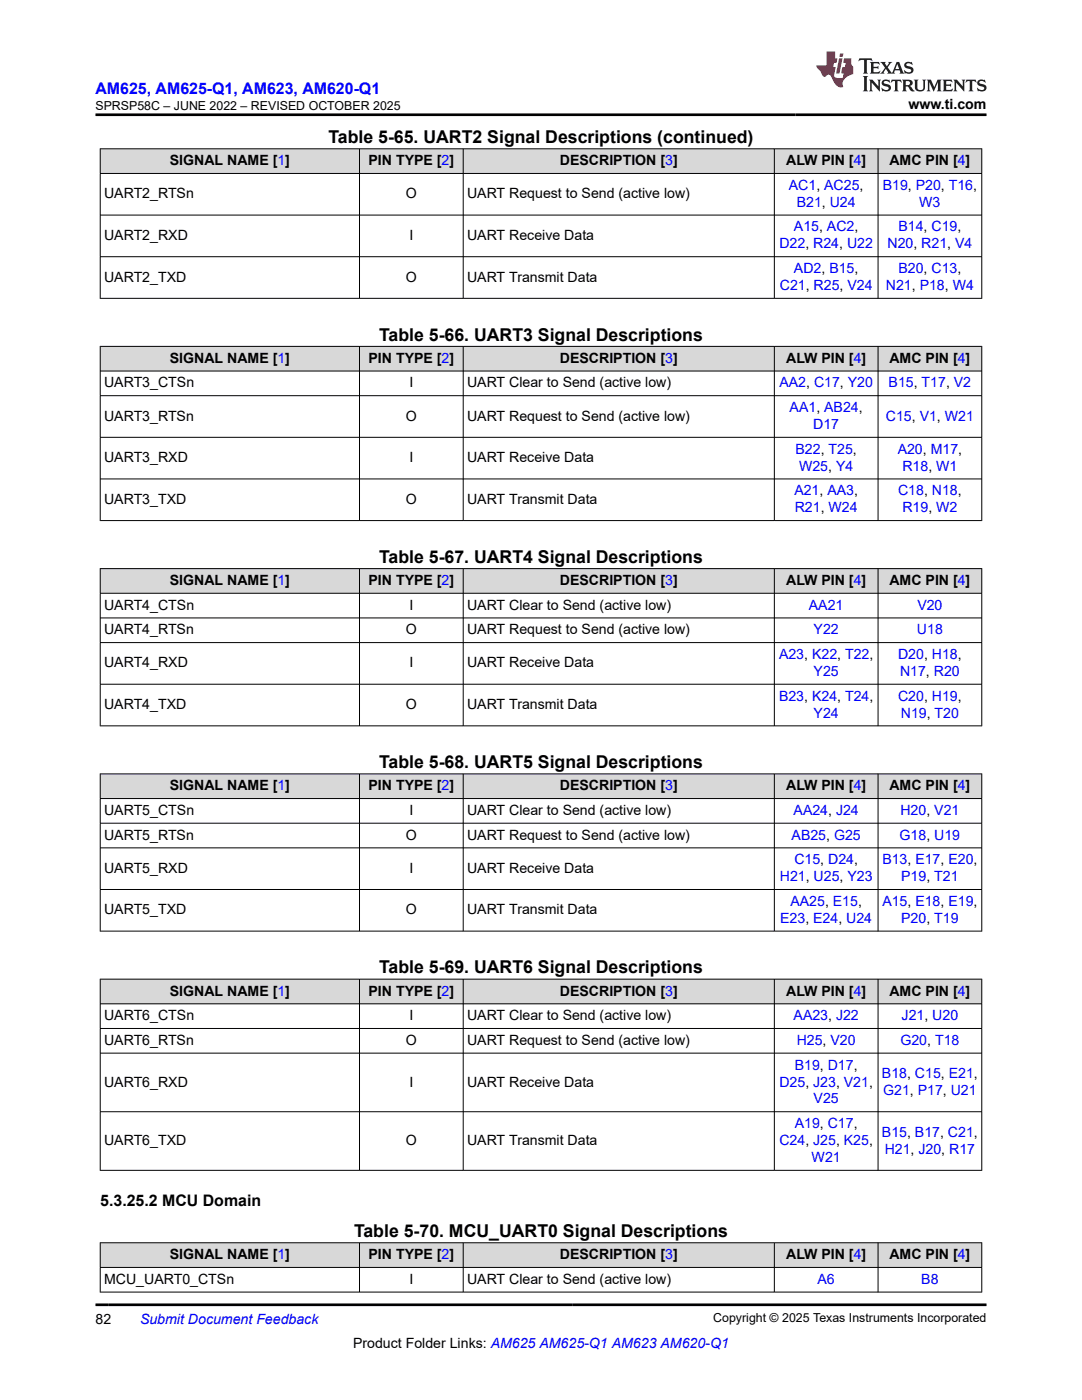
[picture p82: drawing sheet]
<svg xmlns="http://www.w3.org/2000/svg" width="216mm" height="279mm" viewBox="0 0 216 279" stroke-linecap="round" stroke-linejoin="round" font-family="sans-serif">
<defs><g id="words">
<g font-size="3.5">
<text x="65.5" y="28.5">Table 5-65. UART2 Signal Descriptions (continued)</text>
<text x="75.6" y="68">Table 5-66. UART3 Signal Descriptions</text>
<text x="75.6" y="112.3">Table 5-67. UART4 Signal Descriptions</text>
<text x="75.6" y="153.3">Table 5-68. UART5 Signal Descriptions</text>
<text x="75.6" y="194.3">Table 5-69. UART6 Signal Descriptions</text>
<text x="70.6" y="246.9">Table 5-70. MCU_UART0 Signal Descriptions</text>
</g>
<text font-size="3.2" fill="#00f" x="19" y="18.7">AM625, AM625-Q1, AM623, AM620-Q1</text>
<text font-size="3.2" x="20" y="240.6">5.3.25.2 MCU Domain</text>
<g font-size="2.8">
<text x="181.3" y="21.8">www.ti.com</text>
<text x="33.9" y="33">SIGNAL NAME [1]</text>
<text x="73.5" y="33">PIN TYPE [2]</text>
<text x="111.7" y="33">DESCRIPTION [3]</text>
<text x="156.9" y="33">ALW PIN [4]</text>
<text x="177.5" y="33">AMC PIN [4]</text>
<text x="20.8" y="39.6">UART2_RTSn</text>
<text x="81" y="39.6">O</text>
<text x="93.2" y="39.6">UART Request to Send (active low)</text>
<text x="20.8" y="47.9">UART2_RXD</text>
<text x="81.7" y="47.9">I</text>
<text x="93.2" y="47.9">UART Receive Data</text>
<text x="20.8" y="56.2">UART2_TXD</text>
<text x="81" y="56.2">O</text>
<text x="93.2" y="56.2">UART Transmit Data</text>
<text x="20.8" y="77.3">UART3_CTSn</text>
<text x="33.9" y="72.4">SIGNAL NAME [1]</text>
<text x="73.5" y="72.4">PIN TYPE [2]</text>
<text x="81.7" y="77.3">I</text>
<text x="93.2" y="77.3">UART Clear to Send (active low)</text>
<text x="111.7" y="72.4">DESCRIPTION [3]</text>
<text x="156.9" y="72.4">ALW PIN [4]</text>
<text x="177.5" y="72.4">AMC PIN [4]</text>
<text x="20.8" y="83.9">UART3_RTSn</text>
<text x="81" y="83.9">O</text>
<text x="93.2" y="83.9">UART Request to Send (active low)</text>
<text x="20.8" y="92.2">UART3_RXD</text>
<text x="81.7" y="92.2">I</text>
<text x="93.2" y="92.2">UART Receive Data</text>
<text x="20.8" y="100.6">UART3_TXD</text>
<text x="81" y="100.6">O</text>
<text x="93.2" y="100.6">UART Transmit Data</text>
<text x="33.9" y="116.8">SIGNAL NAME [1]</text>
<text x="73.5" y="116.8">PIN TYPE [2]</text>
<text x="111.7" y="116.8">DESCRIPTION [3]</text>
<text x="156.9" y="116.8">ALW PIN [4]</text>
<text x="177.5" y="116.8">AMC PIN [4]</text>
<text x="20.8" y="121.7">UART4_CTSn</text>
<text x="81.7" y="121.7">I</text>
<text x="93.2" y="121.7">UART Clear to Send (active low)</text>
<text x="20.8" y="126.6">UART4_RTSn</text>
<text x="81" y="126.6">O</text>
<text x="93.2" y="126.6">UART Request to Send (active low)</text>
<text x="20.8" y="133.2">UART4_RXD</text>
<text x="81.7" y="133.2">I</text>
<text x="93.2" y="133.2">UART Receive Data</text>
<text x="20.8" y="141.5">UART4_TXD</text>
<text x="81" y="141.5">O</text>
<text x="93.2" y="141.5">UART Transmit Data</text>
<text x="33.9" y="157.7">SIGNAL NAME [1]</text>
<text x="73.5" y="157.7">PIN TYPE [2]</text>
<text x="111.7" y="157.7">DESCRIPTION [3]</text>
<text x="156.9" y="157.7">ALW PIN [4]</text>
<text x="177.5" y="157.7">AMC PIN [4]</text>
<text x="20.8" y="162.6">UART5_CTSn</text>
<text x="20.8" y="167.6">UART5_RTSn</text>
<text x="81" y="167.6">O</text>
<text x="81.7" y="162.6">I</text>
<text x="93.2" y="162.6">UART Clear to Send (active low)</text>
<text x="93.2" y="167.6">UART Request to Send (active low)</text>
<text x="20.8" y="174.2">UART5_RXD</text>
<text x="81.7" y="174.2">I</text>
<text x="93.2" y="174.2">UART Receive Data</text>
<text x="20.8" y="182.5">UART5_TXD</text>
<text x="81" y="182.5">O</text>
<text x="93.2" y="182.5">UART Transmit Data</text>
<text x="20.8" y="203.6">UART6_CTSn</text>
<text x="33.9" y="198.7">SIGNAL NAME [1]</text>
<text x="73.5" y="198.7">PIN TYPE [2]</text>
<text x="81.7" y="203.6">I</text>
<text x="93.2" y="203.6">UART Clear to Send (active low)</text>
<text x="111.7" y="198.7">DESCRIPTION [3]</text>
<text x="156.9" y="198.7">ALW PIN [4]</text>
<text x="177.5" y="198.7">AMC PIN [4]</text>
<text x="20.8" y="208.5">UART6_RTSn</text>
<text x="81" y="208.5">O</text>
<text x="93.2" y="208.5">UART Request to Send (active low)</text>
<text x="20.8" y="216.8">UART6_RXD</text>
<text x="81.7" y="216.8">I</text>
<text x="93.2" y="216.8">UART Receive Data</text>
<text x="20.8" y="228.5">UART6_TXD</text>
<text x="81" y="228.5">O</text>
<text x="93.2" y="228.5">UART Transmit Data</text>
<text x="33.9" y="251.3">SIGNAL NAME [1]</text>
<text x="73.5" y="251.3">PIN TYPE [2]</text>
<text x="111.7" y="251.3">DESCRIPTION [3]</text>
<text x="156.9" y="251.3">ALW PIN [4]</text>
<text x="177.5" y="251.3">AMC PIN [4]</text>
<text x="20.8" y="256.2">MCU_UART0_CTSn</text>
<text x="81.7" y="256.2">I</text>
<text x="93.2" y="256.2">UART Clear to Send (active low)</text>
<text x="19" y="264.2">82</text>
<text x="70.5" y="269">Product Folder Links: AM625 AM625-Q1 AM623 AM620-Q1</text>
</g>
<g font-size="2.8" fill="#00f">
<text x="157.4" y="37.9">AC1, AC25,</text>
<text x="159" y="41.3">B21, U24</text>
<text x="176.1" y="37.9">B19, P20, T16,</text>
<text x="183.4" y="41.3">W3</text>
<text x="158.4" y="46.2">A15, AC2,</text>
<text x="179.3" y="46.2">B14, C19,</text>
<text x="155.5" y="49.6">D22, R24, U22</text>
<text x="177.1" y="49.6">N20, R21, V4</text>
<text x="155.6" y="57.9">C21, R25, V24</text>
<text x="158.4" y="54.5">AD2, B15,</text>
<text x="176.8" y="57.9">N21, P18, W4</text>
<text x="179.3" y="54.5">B20, C13,</text>
<text x="155.5" y="77.3">AA2, C17, Y20</text>
<text x="177.3" y="77.3">B15, T17, V2</text>
<text x="157.6" y="82.2">AA1, AB24,</text>
<text x="176.8" y="83.9">C15, V1, W21</text>
<text x="162.3" y="85.6">D17</text>
<text x="158.7" y="90.6">B22, T25,</text>
<text x="159.4" y="93.9">W25, Y4</text>
<text x="179.1" y="90.6">A20, M17,</text>
<text x="180.1" y="93.9">R18, W1</text>
<text x="158.5" y="98.9">A21, AA3,</text>
<text x="179.2" y="98.9">C18, N18,</text>
<text x="158.6" y="102.2">R21, W24</text>
<text x="180.1" y="102.2">R19, W2</text>
<text x="161.4" y="121.7">AA21</text>
<text x="183" y="121.7">V20</text>
<text x="155.4" y="131.5">A23, K22, T22,</text>
<text x="162.3" y="126.6">Y22</text>
<text x="179.2" y="131.5">D20, H18,</text>
<text x="183" y="126.6">U18</text>
<text x="162.3" y="134.9">Y25</text>
<text x="179.6" y="134.9">N17, R20</text>
<text x="155.4" y="139.8">B23, K24, T24,</text>
<text x="162.3" y="143.2">Y24</text>
<text x="179.2" y="139.8">C20, H19,</text>
<text x="179.7" y="143.2">N19, T20</text>
<text x="158" y="167.6">AB25, G25</text>
<text x="158.3" y="162.6">AA24, J24</text>
<text x="179.5" y="167.6">G18, U19</text>
<text x="179.7" y="162.6">H20, V21</text>
<text x="158.5" y="172.5">C15, D24,</text>
<text x="176.1" y="172.5">B13, E17, E20,</text>
<text x="155.6" y="175.9">H21, U25, Y23</text>
<text x="179.8" y="175.9">P19, T21</text>
<text x="155.7" y="184.2">E23, E24, U24</text>
<text x="157.7" y="180.8">AA25, E15,</text>
<text x="176.1" y="180.8">A15, E18, E19,</text>
<text x="179.8" y="184.2">P20, T19</text>
<text x="158.3" y="203.6">AA23, J22</text>
<text x="179.9" y="203.6">J21, U20</text>
<text x="159" y="208.5">H25, V20</text>
<text x="179.7" y="208.5">G20, T18</text>
<text x="158.6" y="213.4">B19, D17,</text>
<text x="176" y="215.1">B18, C15, E21,</text>
<text x="155.5" y="216.8">D25, J23, V21,</text>
<text x="162.3" y="220.2">V25</text>
<text x="176.2" y="218.5">G21, P17, U21</text>
<text x="158.6" y="225.1">A19, C17,</text>
<text x="176" y="226.8">B15, B17, C21,</text>
<text x="155.5" y="228.5">C24, J25, K25,</text>
<text x="162" y="231.9">W21</text>
<text x="176.5" y="230.2">H21, J20, R17</text>
<text x="163.1" y="256.2">A6</text>
<text x="183.8" y="256.2">B8</text>
<text x="27.9" y="264.2">Submit Document Feedback</text>
</g>
<g font-size="2.5">
<text x="19" y="21.9">SPRSP58C – JUNE 2022 – REVISED OCTOBER 2025</text>
<text x="142.3" y="263.9">Copyright © 2025 Texas Instruments Incorporated</text>
</g>
</g></defs>
<g fill="#d8d8d8">
<path d="M20 29.7h175.9v4.9h-175.9z" fill-rule="evenodd"/>
<path d="M20.1 29.8h51.6v4.8h-51.6z" fill-rule="evenodd"/>
<path d="M71.8 29.8h20.6v4.8h-20.6z" fill-rule="evenodd"/>
<path d="M92.5 29.8h61.9v4.8h-61.9z" fill-rule="evenodd"/>
<path d="M154.6 29.8h20.5v4.8h-20.5z" fill-rule="evenodd"/>
<path d="M175.3 29.8h20.5v4.8h-20.5z" fill-rule="evenodd"/>
</g>
<path d="M19.9 29.7h176.1M19.9 34.6h176.1M20 29.6v30M71.7 29.6v30M92.4 29.6v30M154.5 29.6v30M175.2 29.6v30M195.9 29.6v30M19.9 42.9h176.1M19.9 51.2h176.1M19.9 59.5h176.1" fill="none" stroke="#000" stroke-width=".2"/>
<g fill="#d8d8d8">
<path d="M20 69.1h175.9v4.9h-175.9z" fill-rule="evenodd"/>
<path d="M20.1 69.2h51.6v4.8h-51.6z" fill-rule="evenodd"/>
<path d="M71.8 69.2h20.6v4.8h-20.6z" fill-rule="evenodd"/>
<path d="M92.5 69.2h61.9v4.8h-61.9z" fill-rule="evenodd"/>
<path d="M154.6 69.2h20.5v4.8h-20.5z" fill-rule="evenodd"/>
<path d="M175.3 69.2h20.5v4.8h-20.5z" fill-rule="evenodd"/>
</g>
<path d="M19.9 69.1h176.1M19.9 74h176.1M19.9 79h176.1M20 69.1v34.9M71.7 69.1v34.9M92.4 69.1v34.9M154.5 69.1v34.9M175.2 69.1v34.9M195.9 69.1v34.9M19.9 87.3h176.1M19.9 95.6h176.1M19.9 103.9h176.1" fill="none" stroke="#000" stroke-width=".2"/>
<g fill="#d8d8d8">
<path d="M20 113.5h175.9v4.9h-175.9z" fill-rule="evenodd"/>
<path d="M20.1 113.5h51.6v4.8h-51.6z" fill-rule="evenodd"/>
<path d="M71.8 113.5h20.6v4.8h-20.6z" fill-rule="evenodd"/>
<path d="M92.5 113.5h61.9v4.8h-61.9z" fill-rule="evenodd"/>
<path d="M154.6 113.5h20.5v4.8h-20.5z" fill-rule="evenodd"/>
<path d="M175.3 113.5h20.5v4.8h-20.5z" fill-rule="evenodd"/>
</g>
<path d="M19.9 113.5h176.1M19.9 118.4h176.1M20 113.4v31.5M71.7 113.4v31.5M92.4 113.4v31.5M154.5 113.4v31.5M175.2 113.4v31.5M195.9 113.4v31.5M19.9 123.3h176.1M19.9 128.2h176.1M19.9 136.6h176.1M19.9 144.9h176.1" fill="none" stroke="#000" stroke-width=".2"/>
<g fill="#d8d8d8">
<path d="M20 154.4h175.9v5h-175.9z" fill-rule="evenodd"/>
<path d="M20.1 154.5h51.6v4.8h-51.6z" fill-rule="evenodd"/>
<path d="M71.8 154.5h20.6v4.8h-20.6z" fill-rule="evenodd"/>
<path d="M92.5 154.5h61.9v4.8h-61.9z" fill-rule="evenodd"/>
<path d="M154.6 154.5h20.5v4.8h-20.5z" fill-rule="evenodd"/>
<path d="M175.3 154.5h20.5v4.8h-20.5z" fill-rule="evenodd"/>
</g>
<path d="M19.9 154.4h176.1M19.9 159.4h176.1M20 154.4v31.5M71.7 154.4v31.5M92.4 154.4v31.5M154.5 154.4v31.5M175.2 154.4v31.5M195.9 154.4v31.5M19.9 164.3h176.1M19.9 169.2h176.1M19.9 177.5h176.1M19.9 185.8h176.1" fill="none" stroke="#000" stroke-width=".2"/>
<g fill="#d8d8d8">
<path d="M20 195.4h175.9v4.9h-175.9z" fill-rule="evenodd"/>
<path d="M20.1 195.5h51.6v4.8h-51.6z" fill-rule="evenodd"/>
<path d="M71.8 195.5h20.6v4.8h-20.6z" fill-rule="evenodd"/>
<path d="M92.5 195.5h61.9v4.8h-61.9z" fill-rule="evenodd"/>
<path d="M154.6 195.5h20.5v4.8h-20.5z" fill-rule="evenodd"/>
<path d="M175.3 195.5h20.5v4.8h-20.5z" fill-rule="evenodd"/>
</g>
<path d="M19.9 195.4h176.1M20 195.4v38.2M71.7 195.4v38.2M92.4 195.4v38.2M154.5 195.4v38.2M175.2 195.4v38.2M195.9 195.4v38.2M19.9 200.3h176.1M19.9 205.3h176.1M19.9 210.2h176.1M19.9 221.9h176.1M19.9 233.6h176.1" fill="none" stroke="#000" stroke-width=".2"/>
<g fill="#d8d8d8">
<path d="M20 248h175.9v4.9h-175.9z" fill-rule="evenodd"/>
<path d="M20.1 248.1h51.6v4.8h-51.6z" fill-rule="evenodd"/>
<path d="M71.8 248.1h20.6v4.8h-20.6z" fill-rule="evenodd"/>
<path d="M92.5 248.1h61.9v4.8h-61.9z" fill-rule="evenodd"/>
<path d="M154.6 248.1h20.5v4.8h-20.5z" fill-rule="evenodd"/>
<path d="M175.3 248.1h20.5v4.8h-20.5z" fill-rule="evenodd"/>
</g>
<path d="M19.9 248h176.1M19.9 252.9h176.1M19.9 257.9h176.1M20 248v9.9M71.7 248v9.9M92.4 248v9.9M154.5 248v9.9M175.2 248v9.9M195.9 248v9.9" fill="none" stroke="#000" stroke-width=".2"/>
<path d="M171.5 11.6l-.2 .6 .5-.2h.6v.1v2.2l-.2 .4h1l-.2-.4v-2.2v-.1h.5l.6 .2-.2-.6zM173.6 12.4l.2 .3v1.6l-.2 .4h1.9l.1-.6a1.08 1.08 0 0 1-1.3 .2v-.7h.6l.4 .2v-.7l-.4 .2h-.6v-.5l.2-.2a1 1 0 0 1 1 .3l-.1-.5zM175.7 12.4l.9 1.1-1 1.2h.9l-.2-.2 .5-.8 .4 .8-.2 .2h1.6l-.2-.2 .2-.5h.9l.1 .5-.1 .2h.9l-.2-.4-.8-1.9h-.5l-.9 2.1-.9-1.1 .9-1h-.8l.2 .2-.4 .6-.4-.6 .2-.2zM179 12.8l.4 1h-.7zM180.7 12.5a.65 .65 0 0 0-.2 .7 .65 .65 0 0 0 .6 .5l.6 .1 .1 .3a.79 .79 0 0 1-.7 .4 .79 .79 0 0 1-.7-.5l.1 .7 .2-.1a.93 .93 0 0 0 1.1 0 .93 .93 0 0 0 .4-.9 1.46 1.46 0 0 0-1.2-.6l-.1-.3a1.09 1.09 0 0 1 1.2 .2l-.2-.6-.1 .1-.5-.2zM172.2 15.2l.2 .4v2.2l-.2 .4h1l-.2-.4v-2.2l.2-.4zM173.4 15.9l.2 .4v1.5l-.2 .4h.8l-.3-.4 .1-1.3 1.6 1.8v-2l.2-.4h-.7l.1 .2 .1 1.1-1.2-1.3zM176.2 16a.65 .65 0 0 0-.2 .8 .65 .65 0 0 0 .6 .4l.6 .2 .1 .2a.79 .79 0 0 1-.7 .4 .79 .79 0 0 1-.7-.5l.1 .7 .2-.1a.93 .93 0 0 0 1.1 .1 .93 .93 0 0 0 .4-1 1.46 1.46 0 0 0-1.2-.5l-.1-.4a1.09 1.09 0 0 1 1.2 .2l-.1-.6-.2 .1-.5-.1zM177.9 15.9l-.1 .6a.63 .63 0 0 1 .8-.3v1.6l-.3 .4h1l-.2-.4v-1.6a.66 .66 0 0 1 .8 .3l-.1-.6zM180 15.9l.2 .4v1.5l-.2 .4h1l-.2-.2-.1-.7h.5l.1 .2a.79 .79 0 0 0 1.2 .6l-1-.9a.61 .61 0 0 0 .6-.6 .61 .61 0 0 0-.5-.7zM180.8 16.2h.1a.47 .47 0 0 1 .5 .1 .47 .47 0 0 1 .1 .5l-.1 .1-.7 .1zM182.3 15.9l.2 .2a2.27 2.27 0 0 0 .4 2 1.04 1.04 0 0 0 1.7-.7v-1.3l.2-.2h-.8l.2 .4v1.1a.6 .6 0 0 1-.6 .6 .6 .6 0 0 1-.6-.6v-1.1l.3-.4zM184.9 15.9l.2 .4v1.5l-.2 .4h.8l-.3-.4v-1.4l.9 1.9 .9-1.9v1.4l-.3 .4h1l-.2-.4v-1.5l.2-.4h-.8l-.7 1.5-.6-1.5zM188.1 15.9l.2 .4v1.5l-.2 .4h1.9l.1-.6a1.09 1.09 0 0 1-1.3 .2v-.7h.6l.4 .2v-.6l-.4 .2h-.6v-.6l.2-.1a1.01 1.01 0 0 1 1 .3l-.1-.6zM190.2 15.9l.3 .4v1.5l-.3 .4h.8l-.2-.4v-1.3l1.6 1.8v-2l.2-.4h-.7l.2 .2v1.1l-1.2-1.3zM192.8 15.9l-.1 .6a.63 .63 0 0 1 .8-.3v1.6l-.3 .4h1l-.2-.4v-1.6a.66 .66 0 0 1 .8 .3l-.1-.6zM195.2 16a.65 .65 0 0 0-.2 .8 .65 .65 0 0 0 .6 .4l.6 .2 .2 .2a.79 .79 0 0 1-.7 .4 .79 .79 0 0 1-.7-.5l.1 .7 .2-.1a.93 .93 0 0 0 1 .1 .93 .93 0 0 0 .5-1 1.46 1.46 0 0 0-1.3-.5v-.4a1.09 1.09 0 0 1 1.2 .2l-.2-.6-.2 .1-.5-.1z" fill="#231f20"/>
<path d="M164.9 10.3v2.7h-2l.1 .4 .8 1a.95 .95 0 0 0 1 .9 .59 .59 0 0 1 .5-.4 .59 .59 0 0 1 .5 .3l.4 .8a1.59 1.59 0 0 0 2.1 1.4 1.61 1.61 0 0 1 1-2.3l1-.3-.1-1.5a1.59 1.59 0 0 1-.3-1.7h-1.5l-.2 .9h.6l-.2 .9h-.5l-.2 .9v.3l.4 .1-.1 .9h-.7a.73 .73 0 0 1-1-.7l.3-1.5h-.5l.1-.9h.5l.2-.9h-.5v-1.3zM167.4 11.6l-.6 3.1h.7l.6-3.1zM167.6 10.7l-.1 .6h.7l.1-.6z" fill="#ed1c24"/>
<path d="M19 22.9h177.8M19 260.4h177.8" fill="none" stroke="#000" stroke-width=".53"/>
<use href="#words"/>
</svg>
